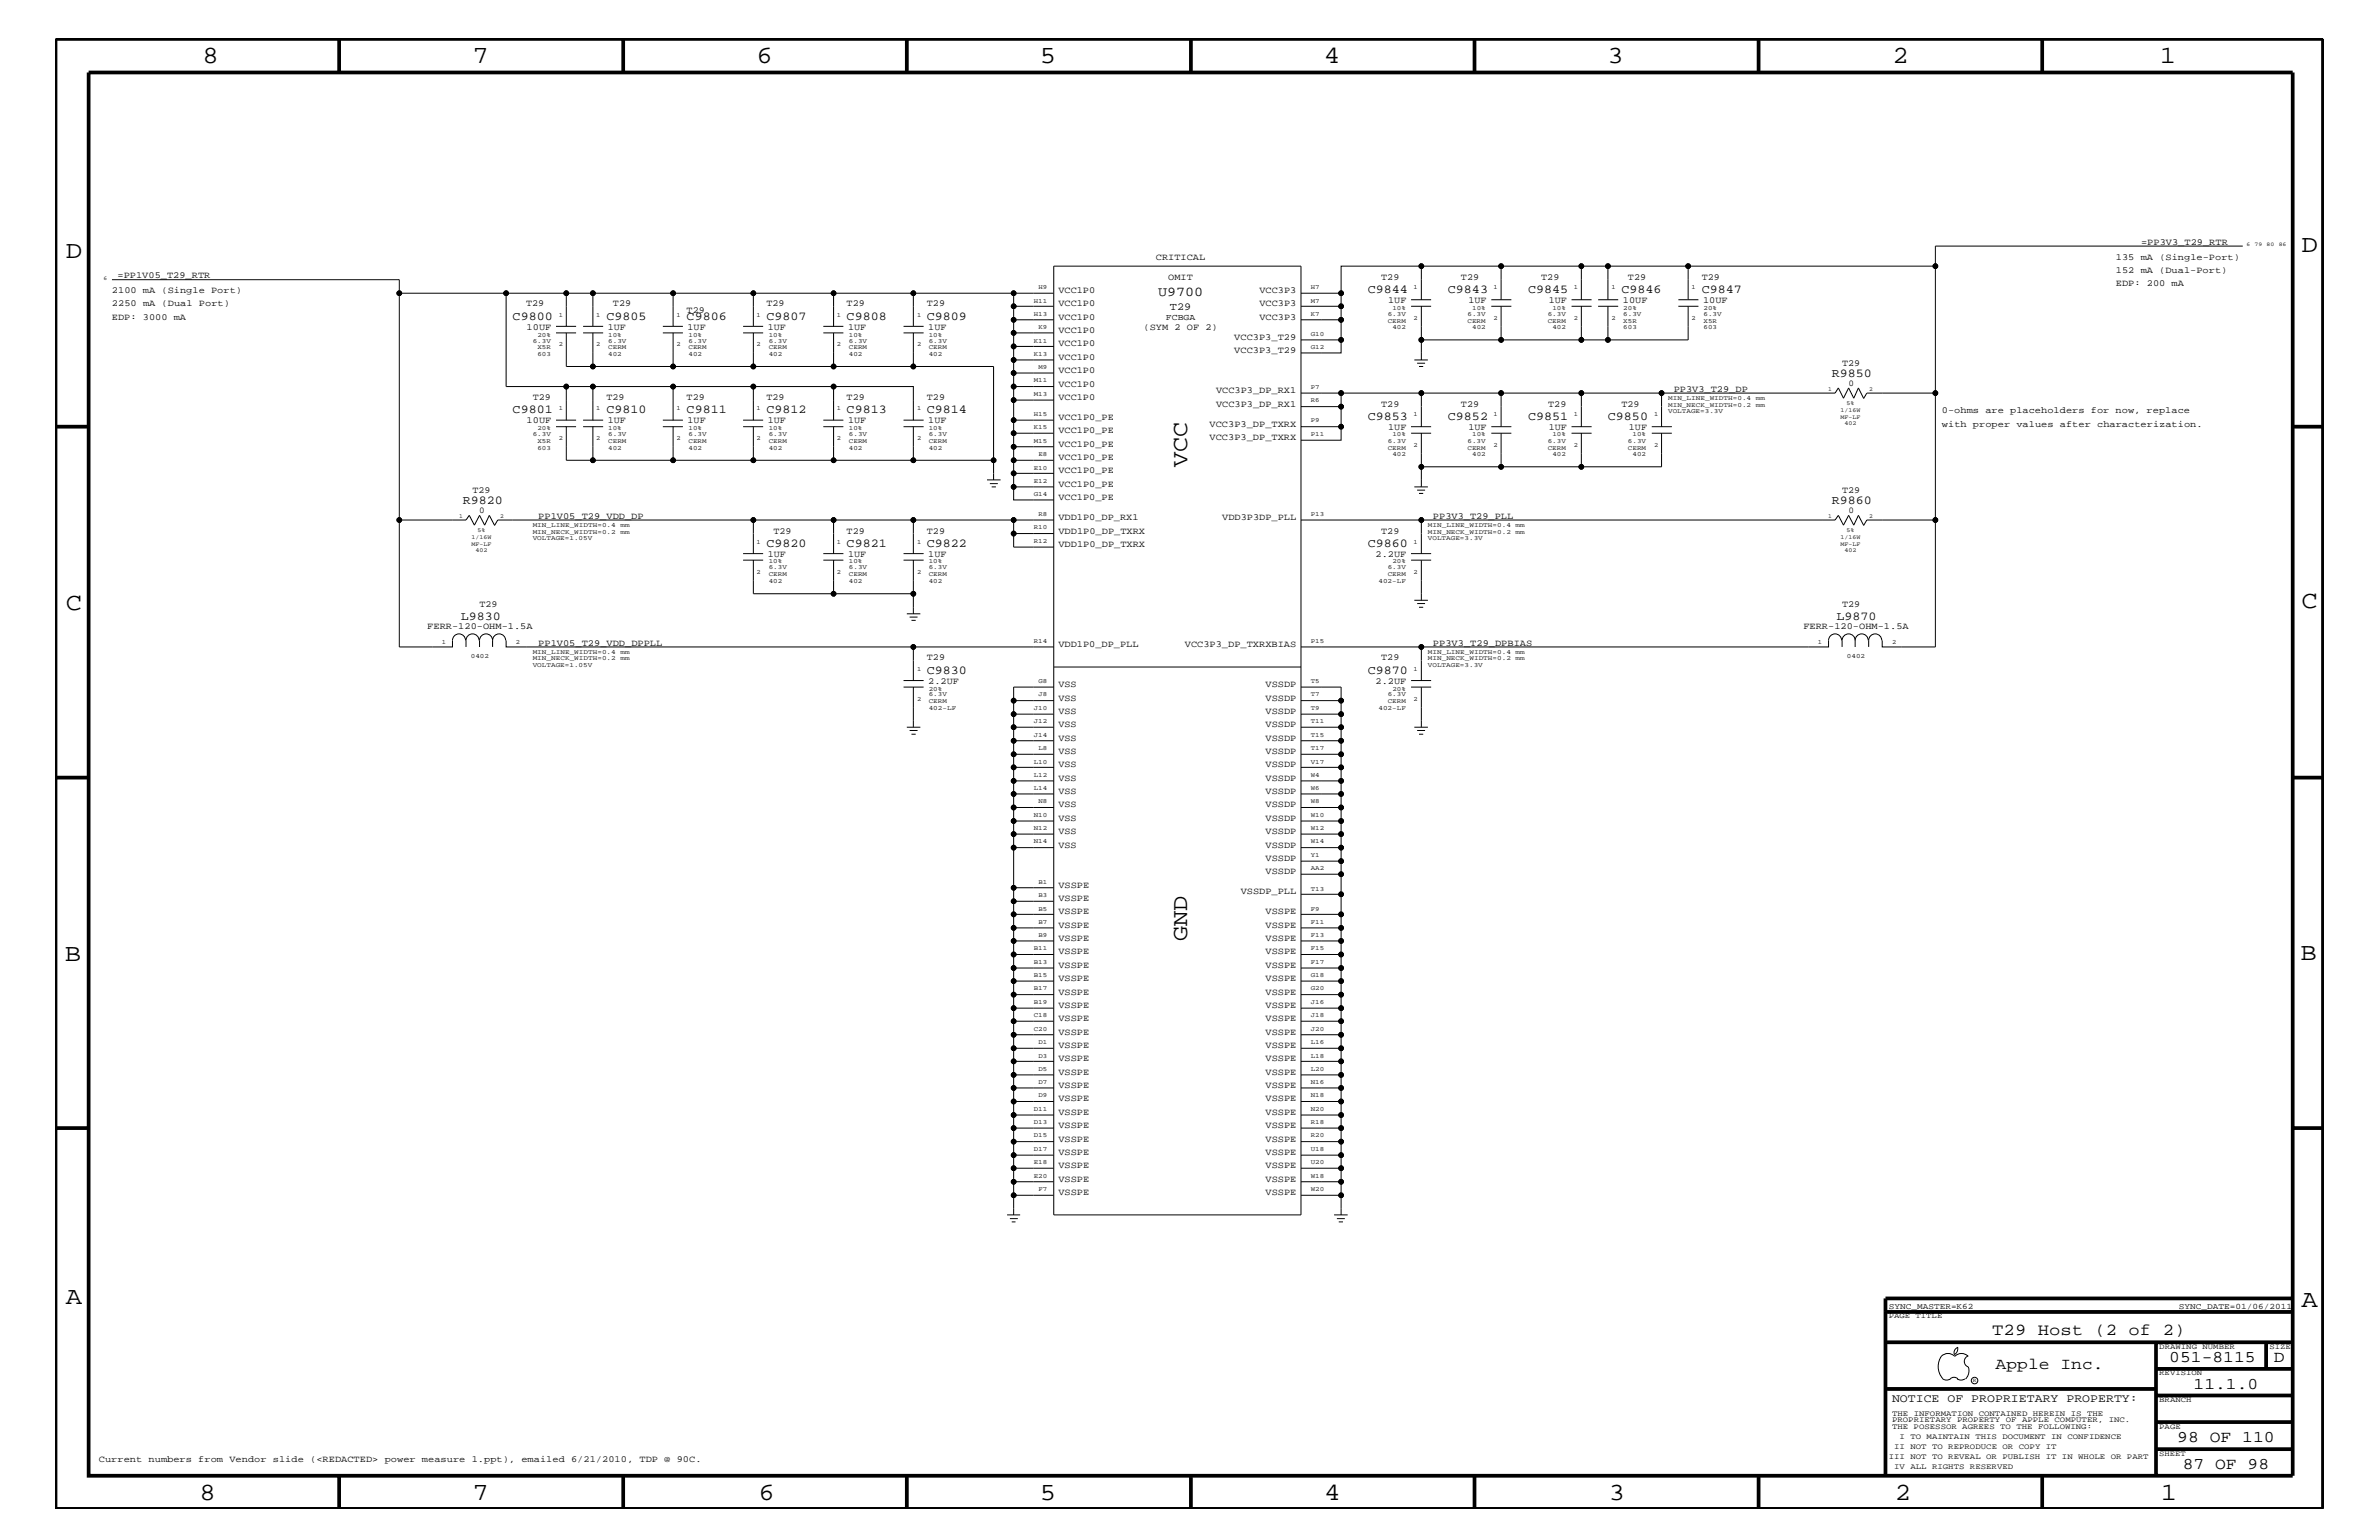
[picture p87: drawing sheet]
<svg xmlns="http://www.w3.org/2000/svg" width="432mm" height="279mm" viewBox="0 0 432 279" stroke-linecap="round" stroke-linejoin="round" font-family="sans-serif">
<defs><g id="words">
<g font-size="4.5">
<text x="36.7" y="11.5">8</text>
<text x="85.8" y="11.5">7</text>
<text x="137.3" y="11.5">6</text>
<text x="188.7" y="11.5">5</text>
<text x="240.3" y="11.5">4</text>
<text x="291.8" y="11.5">3</text>
<text x="343.5" y="11.5">2</text>
<text x="392" y="11.5">1</text>
<text x="11.9" y="46.8">D</text>
<text x="417.7" y="45.7">D</text>
<text x="11.9" y="110.6">C</text>
<text x="417.7" y="110.3">C</text>
<text x="11.8" y="174.3">B</text>
<text x="417.6" y="174.2">B</text>
<text x="11.9" y="236.7">A</text>
<text x="417.7" y="237.1">A</text>
<text x="36.2" y="272.1">8</text>
<text x="85.8" y="272.1">7</text>
<text x="137.7" y="272.1">6</text>
<text x="188.7" y="272.1">5</text>
<text x="240.4" y="272.1">4</text>
<text x="292" y="272.1">3</text>
<text x="343.9" y="272.1">2</text>
<text x="392.2" y="272.1">1</text>
</g>
<g font-size="4.1">
<text x="215.5" y="84.7" transform="rotate(-90 215.5 84.7)">VCC</text>
<text x="215.5" y="170.7" transform="rotate(-90 215.5 170.7)">GND</text>
</g>
<g font-size="3">
<text x="361.6" y="242.3">T29 Host (2 of 2)</text>
<text x="362.2" y="248.4">Apple Inc.</text>
<text x="393.7" y="247.1">051-8115</text>
<text x="398.1" y="252">11.1.0</text>
<text x="412.7" y="247.1">D</text>
<text x="395.2" y="261.6">98 OF 110</text>
<text x="396.2" y="266.6">87 OF 98</text>
</g>
<text font-size="2.5" x="210.2" y="53.8">U9700</text>
<g font-size="2.2">
<text x="248.2" y="53.2">C9844</text>
<text x="262.8" y="53.2">C9843</text>
<text x="277.4" y="53.2">C9845</text>
<text x="294.3" y="53.2">C9846</text>
<text x="308.9" y="53.2">C9847</text>
<text x="93" y="58">C9800</text>
<text x="110.1" y="58">C9805</text>
<text x="124.6" y="58">C9806</text>
<text x="139.1" y="58">C9807</text>
<text x="153.7" y="58">C9808</text>
<text x="168.2" y="58">C9809</text>
<text x="332.5" y="68.4">R9850</text>
<text x="93" y="75">C9801</text>
<text x="110.1" y="75">C9810</text>
<text x="124.6" y="75">C9811</text>
<text x="139.1" y="75">C9812</text>
<text x="153.7" y="75">C9813</text>
<text x="168.2" y="75">C9814</text>
<text x="248.2" y="76.2">C9853</text>
<text x="262.8" y="76.2">C9852</text>
<text x="277.4" y="76.2">C9851</text>
<text x="291.8" y="76.2">C9850</text>
<text x="84" y="91.4">R9820</text>
<text x="332.5" y="91.4">R9860</text>
<text x="139.1" y="99.3">C9820</text>
<text x="153.7" y="99.3">C9821</text>
<text x="168.2" y="99.3">C9822</text>
<text x="248.2" y="99.3">C9860</text>
<text x="83.7" y="112.5">L9830</text>
<text x="333.3" y="112.5">L9870</text>
<text x="168.2" y="122.3">C9830</text>
<text x="248.2" y="122.3">C9870</text>
</g>
<text font-size="2.1" x="343.4" y="254.4">NOTICE OF PROPRIETARY PROPERTY:</text>
<text font-size="1.9" x="212.3" y="56.2">T29</text>
<g font-size="1.7">
<text x="209.8" y="47.1">CRITICAL</text>
<text x="384" y="47.1">135 mA (Single-Port)</text>
<text x="388.6" y="44.4">=PP3V3_T29_RTR</text>
<text x="20.3" y="53.2">2100 mA (Single Port)</text>
<text x="21.3" y="50.5">=PP1V05_T29_RTR</text>
<text x="192.1" y="53.2">VCC1P0</text>
<text x="212" y="50.7">OMIT</text>
<text x="228.6" y="53.2">VCC3P3</text>
<text x="250.7" y="50.7">T29</text>
<text x="265.2" y="50.7">T29</text>
<text x="279.7" y="50.7">T29</text>
<text x="295.5" y="50.7">T29</text>
<text x="308.9" y="50.7">T29</text>
<text x="384" y="49.6">152 mA (Dual-Port)</text>
<text x="384" y="51.9">EDP: 200 mA</text>
<text x="20.3" y="55.6">2250 mA (Dual Port)</text>
<text x="20.3" y="58">EDP: 3000 mA</text>
<text x="95.5" y="55.6">T29</text>
<text x="95.6" y="59.8">10UF</text>
<text x="110.3" y="59.8">1UF</text>
<text x="111.3" y="55.6">T29</text>
<text x="124.6" y="56.8">T29</text>
<text x="124.8" y="59.8">1UF</text>
<text x="139.1" y="55.6">T29</text>
<text x="139.4" y="59.8">1UF</text>
<text x="153.7" y="55.6">T29</text>
<text x="153.9" y="59.8">1UF</text>
<text x="168.2" y="55.6">T29</text>
<text x="168.5" y="59.8">1UF</text>
<text x="192.1" y="55.6">VCC1P0</text>
<text x="192.1" y="58">VCC1P0</text>
<text x="207.6" y="59.8">(SYM 2 OF 2)</text>
<text x="228.6" y="55.6">VCC3P3</text>
<text x="228.6" y="58">VCC3P3</text>
<text x="252" y="55">1UF</text>
<text x="266.5" y="55">1UF</text>
<text x="281.1" y="55">1UF</text>
<text x="294.6" y="55">10UF</text>
<text x="309.1" y="55">10UF</text>
<text x="192.1" y="62.9">VCC1P0</text>
<text x="192.1" y="60.4">VCC1P0</text>
<text x="192.1" y="65.3">VCC1P0</text>
<text x="224" y="61.7">VCC3P3_T29</text>
<text x="224" y="64">VCC3P3_T29</text>
<text x="192.1" y="67.7">VCC1P0</text>
<text x="192.1" y="70.1">VCC1P0</text>
<text x="220.7" y="71.3">VCC3P3_DP_RX1</text>
<text x="303.8" y="71.1">PP3V3_T29_DP</text>
<text x="334.3" y="66.5">T29</text>
<text x="95.6" y="76.8">10UF</text>
<text x="96.7" y="72.6">T29</text>
<text x="110.1" y="72.6">T29</text>
<text x="110.3" y="76.8">1UF</text>
<text x="124.6" y="72.6">T29</text>
<text x="124.8" y="76.8">1UF</text>
<text x="139.1" y="72.6">T29</text>
<text x="139.4" y="76.8">1UF</text>
<text x="153.7" y="72.6">T29</text>
<text x="153.9" y="76.8">1UF</text>
<text x="168.2" y="72.6">T29</text>
<text x="168.5" y="76.8">1UF</text>
<text x="192.1" y="72.6">VCC1P0</text>
<text x="192.1" y="76.2">VCC1P0_PE</text>
<text x="219.5" y="77.4">VCC3P3_DP_TXRX</text>
<text x="220.7" y="73.8">VCC3P3_DP_RX1</text>
<text x="250.7" y="73.8">T29</text>
<text x="265.2" y="73.8">T29</text>
<text x="281" y="73.8">T29</text>
<text x="294.3" y="73.8">T29</text>
<text x="352.5" y="75">0-ohms are placeholders for now, replace</text>
<text x="352.5" y="77.4">with proper values after characterization.</text>
<text x="192.1" y="81.1">VCC1P0_PE</text>
<text x="192.1" y="83.5">VCC1P0_PE</text>
<text x="192.1" y="78.6">VCC1P0_PE</text>
<text x="219.5" y="79.9">VCC3P3_DP_TXRX</text>
<text x="252" y="78">1UF</text>
<text x="266.5" y="78">1UF</text>
<text x="281.1" y="78">1UF</text>
<text x="295.7" y="78">1UF</text>
<text x="85.8" y="89.5">T29</text>
<text x="192.1" y="85.9">VCC1P0_PE</text>
<text x="192.1" y="88.3">VCC1P0_PE</text>
<text x="334.3" y="89.5">T29</text>
<text x="97.7" y="94.2">PP1V05_T29_VDD_DP</text>
<text x="192.1" y="90.7">VCC1P0_PE</text>
<text x="192.1" y="94.3">VDD1P0_DP_RX1</text>
<text x="221.8" y="94.3">VDD3P3DP_PLL</text>
<text x="260.1" y="94.2">PP3V3_T29_PLL</text>
<text x="139.4" y="101">1UF</text>
<text x="140.4" y="96.8">T29</text>
<text x="153.7" y="96.8">T29</text>
<text x="153.9" y="101">1UF</text>
<text x="168.2" y="96.8">T29</text>
<text x="168.5" y="101">1UF</text>
<text x="192.1" y="96.8">VDD1P0_DP_TXRX</text>
<text x="192.1" y="99.3">VDD1P0_DP_TXRX</text>
<text x="249.7" y="101">2.2UF</text>
<text x="250.7" y="96.8">T29</text>
<text x="87" y="110.2">T29</text>
<text x="334.3" y="110.2">T29</text>
<text x="77.6" y="114.2">FERR-120-OHM-1.5A</text>
<text x="97.7" y="117.2">PP1V05_T29_VDD_DPPLL</text>
<text x="168.2" y="119.8">T29</text>
<text x="192.1" y="117.4">VDD1P0_DP_PLL</text>
<text x="215.1" y="117.4">VCC3P3_DP_TXRXBIAS</text>
<text x="250.7" y="119.8">T29</text>
<text x="260.1" y="117.2">PP3V3_T29_DPBIAS</text>
<text x="327.3" y="114.2">FERR-120-OHM-1.5A</text>
<text x="168.5" y="124.1">2.2UF</text>
<text x="192.1" y="124.7">VSS</text>
<text x="229.7" y="124.7">VSSDP</text>
<text x="249.7" y="124.1">2.2UF</text>
<text x="192.1" y="127.1">VSS</text>
<text x="192.1" y="129.6">VSS</text>
<text x="192.1" y="131.9">VSS</text>
<text x="229.7" y="129.6">VSSDP</text>
<text x="229.7" y="127.1">VSSDP</text>
<text x="229.7" y="131.9">VSSDP</text>
<text x="192.1" y="136.8">VSS</text>
<text x="192.1" y="134.4">VSS</text>
<text x="229.7" y="134.4">VSSDP</text>
<text x="229.7" y="136.8">VSSDP</text>
<text x="192.1" y="139.2">VSS</text>
<text x="192.1" y="141.7">VSS</text>
<text x="229.7" y="141.7">VSSDP</text>
<text x="229.7" y="139.2">VSSDP</text>
<text x="192.1" y="144">VSS</text>
<text x="192.1" y="149">VSS</text>
<text x="192.1" y="146.5">VSS</text>
<text x="229.7" y="149">VSSDP</text>
<text x="229.7" y="146.5">VSSDP</text>
<text x="229.7" y="144">VSSDP</text>
<text x="192.1" y="151.3">VSS</text>
<text x="192.1" y="153.8">VSS</text>
<text x="229.7" y="153.8">VSSDP</text>
<text x="229.7" y="151.3">VSSDP</text>
<text x="192.1" y="161.1">VSSPE</text>
<text x="229.7" y="156.2">VSSDP</text>
<text x="229.7" y="158.6">VSSDP</text>
<text x="192.1" y="165.9">VSSPE</text>
<text x="192.1" y="163.5">VSSPE</text>
<text x="225.2" y="162.2">VSSDP_PLL</text>
<text x="229.7" y="165.9">VSSPE</text>
<text x="192.1" y="168.3">VSSPE</text>
<text x="192.1" y="170.7">VSSPE</text>
<text x="192.1" y="173.2">VSSPE</text>
<text x="229.7" y="168.3">VSSPE</text>
<text x="229.7" y="173.2">VSSPE</text>
<text x="229.7" y="170.7">VSSPE</text>
<text x="192.1" y="178">VSSPE</text>
<text x="192.1" y="175.6">VSSPE</text>
<text x="229.7" y="175.6">VSSPE</text>
<text x="229.7" y="178">VSSPE</text>
<text x="192.1" y="180.5">VSSPE</text>
<text x="192.1" y="182.9">VSSPE</text>
<text x="192.1" y="185.3">VSSPE</text>
<text x="229.7" y="180.5">VSSPE</text>
<text x="229.7" y="185.3">VSSPE</text>
<text x="229.7" y="182.9">VSSPE</text>
<text x="192.1" y="190.2">VSSPE</text>
<text x="192.1" y="187.7">VSSPE</text>
<text x="229.7" y="190.2">VSSPE</text>
<text x="229.7" y="187.7">VSSPE</text>
<text x="192.1" y="192.6">VSSPE</text>
<text x="192.1" y="195">VSSPE</text>
<text x="192.1" y="197.4">VSSPE</text>
<text x="229.7" y="192.6">VSSPE</text>
<text x="229.7" y="197.4">VSSPE</text>
<text x="229.7" y="195">VSSPE</text>
<text x="192.1" y="199.8">VSSPE</text>
<text x="192.1" y="202.3">VSSPE</text>
<text x="229.7" y="202.3">VSSPE</text>
<text x="229.7" y="199.8">VSSPE</text>
<text x="192.1" y="204.7">VSSPE</text>
<text x="192.1" y="207.1">VSSPE</text>
<text x="192.1" y="209.6">VSSPE</text>
<text x="229.7" y="204.7">VSSPE</text>
<text x="229.7" y="209.6">VSSPE</text>
<text x="229.7" y="207.1">VSSPE</text>
<text x="192.1" y="211.9">VSSPE</text>
<text x="192.1" y="214.4">VSSPE</text>
<text x="229.7" y="211.9">VSSPE</text>
<text x="229.7" y="214.4">VSSPE</text>
<text x="192.1" y="216.9">VSSPE</text>
<text x="229.7" y="216.9">VSSPE</text>
<text x="17.9" y="265.3">Current numbers from Vendor slide (&lt;REDACTED&gt; power measure 1.ppt), emailed 6/21/2010, TDP @ 90C.</text>
</g>
<g font-size="1.6">
<text x="211.6" y="58">FCBGA</text>
<text x="335.5" y="70">0</text>
<text x="87" y="93.1">0</text>
<text x="335.5" y="93.1">0</text>
</g>
<g font-size="1.5">
<text x="342.8" y="237.4">SYNC_MASTER=K62</text>
<text x="395.5" y="237.4">SYNC_DATE=01/06/2011</text>
</g>
<g font-size="1.4">
<text x="342.8" y="239.2">PAGE TITLE</text>
<text x="391.9" y="244.7">DRAWING NUMBER</text>
<text x="411.9" y="244.7">SIZE</text>
<text x="391.9" y="249.5">REVISION</text>
<text x="343.4" y="256.8">THE INFORMATION CONTAINED HEREIN IS THE</text>
<text x="391.9" y="254.4">BRANCH</text>
<text x="343.4" y="259.3">THE POSESSOR AGREES TO THE FOLLOWING:</text>
<text x="343.4" y="258">PROPRIETARY PROPERTY OF APPLE COMPUTER, INC.</text>
<text x="343.8" y="262.9">II NOT TO REPRODUCE OR COPY IT</text>
<text x="344.8" y="261.1">I TO MAINTAIN THIS DOCUMENT IN CONFIDENCE</text>
<text x="391.9" y="259.3">PAGE</text>
<text x="342.8" y="264.7">III NOT TO REVEAL OR PUBLISH IT IN WHOLE OR PART</text>
<text x="343.8" y="266.6">IV ALL RIGHTS RESERVED</text>
<text x="391.9" y="264.1">SHEET</text>
</g>
<g font-size="1.2">
<text x="188.5" y="52.4">H9</text>
<text x="237.9" y="52.4">H7</text>
<text x="256.5" y="52.5">1</text>
<text x="271.1" y="52.5">1</text>
<text x="285.7" y="52.5">1</text>
<text x="292.5" y="52.5">1</text>
<text x="307" y="52.5">1</text>
<text x="101.4" y="57.4">1</text>
<text x="108.2" y="57.4">1</text>
<text x="122.8" y="57.4">1</text>
<text x="137.3" y="57.4">1</text>
<text x="151.9" y="57.4">1</text>
<text x="166.5" y="57.4">1</text>
<text x="187.6" y="57.3">H13</text>
<text x="187.6" y="54.9">H11</text>
<text x="188.5" y="59.7">K9</text>
<text x="237.9" y="57.3">K7</text>
<text x="237.9" y="54.9">M7</text>
<text x="251.9" y="57.3">6.3V</text>
<text x="251.9" y="58.5">CERM</text>
<text x="252.7" y="56.2">10%</text>
<text x="252.7" y="59.7">402</text>
<text x="256.5" y="58">2</text>
<text x="266.4" y="57.3">6.3V</text>
<text x="266.4" y="58.5">CERM</text>
<text x="267.2" y="56.2">10%</text>
<text x="267.2" y="59.7">402</text>
<text x="271.1" y="58">2</text>
<text x="280.9" y="58.5">CERM</text>
<text x="280.9" y="57.3">6.3V</text>
<text x="281.8" y="59.7">402</text>
<text x="281.8" y="56.2">10%</text>
<text x="285.7" y="58">2</text>
<text x="292.5" y="58">2</text>
<text x="294.6" y="59.7">603</text>
<text x="294.6" y="57.3">6.3V</text>
<text x="294.6" y="56.2">20%</text>
<text x="294.6" y="58.5">X5R</text>
<text x="307" y="58">2</text>
<text x="309.2" y="57.3">6.3V</text>
<text x="309.2" y="56.2">20%</text>
<text x="309.2" y="59.7">603</text>
<text x="309.2" y="58.5">X5R</text>
<text x="96.7" y="62.2">6.3V</text>
<text x="97.5" y="63.4">X5R</text>
<text x="97.5" y="64.5">603</text>
<text x="97.5" y="61.1">20%</text>
<text x="101.4" y="62.9">2</text>
<text x="108.2" y="62.9">2</text>
<text x="110.4" y="62.2">6.3V</text>
<text x="110.4" y="61.1">10%</text>
<text x="110.4" y="64.5">402</text>
<text x="110.4" y="63.4">CERM</text>
<text x="122.8" y="62.9">2</text>
<text x="125" y="63.4">CERM</text>
<text x="125" y="64.5">402</text>
<text x="125" y="61.1">10%</text>
<text x="125" y="62.2">6.3V</text>
<text x="137.3" y="62.9">2</text>
<text x="139.5" y="63.4">CERM</text>
<text x="139.5" y="64.5">402</text>
<text x="139.5" y="61.1">10%</text>
<text x="139.5" y="62.2">6.3V</text>
<text x="151.9" y="62.9">2</text>
<text x="154.1" y="63.4">CERM</text>
<text x="154.1" y="64.5">402</text>
<text x="154.1" y="61.1">10%</text>
<text x="154.1" y="62.2">6.3V</text>
<text x="166.5" y="62.9">2</text>
<text x="168.6" y="64.5">402</text>
<text x="168.6" y="61.1">10%</text>
<text x="168.6" y="62.2">6.3V</text>
<text x="168.6" y="63.4">CERM</text>
<text x="187.6" y="64.5">K13</text>
<text x="187.6" y="62.2">K11</text>
<text x="237.9" y="63.4">G12</text>
<text x="237.9" y="60.9">G10</text>
<text x="187.6" y="71.8">M13</text>
<text x="187.6" y="69.4">M11</text>
<text x="188.5" y="67">M9</text>
<text x="237.9" y="70.6">P7</text>
<text x="101.4" y="74.4">1</text>
<text x="108.2" y="74.4">1</text>
<text x="122.8" y="74.4">1</text>
<text x="137.3" y="74.4">1</text>
<text x="151.9" y="74.4">1</text>
<text x="166.5" y="74.4">1</text>
<text x="187.6" y="77.9">K15</text>
<text x="187.6" y="75.5">H15</text>
<text x="237.9" y="76.7">P9</text>
<text x="237.9" y="73">R6</text>
<text x="256.5" y="75.6">1</text>
<text x="271.1" y="75.6">1</text>
<text x="285.7" y="75.6">1</text>
<text x="300.2" y="75.6">1</text>
<text x="302.8" y="72.6">MIN_LINE_WIDTH=0.4</text>
<text x="302.8" y="73.8">MIN_NECK_WIDTH=0.2</text>
<text x="302.8" y="75">VOLTAGE=3.3V</text>
<text x="318.7" y="72.6">mm</text>
<text x="318.7" y="73.8">mm</text>
<text x="96.7" y="79.1">6.3V</text>
<text x="97.5" y="78">20%</text>
<text x="97.5" y="81.6">603</text>
<text x="97.5" y="80.3">X5R</text>
<text x="101.4" y="79.9">2</text>
<text x="108.2" y="79.9">2</text>
<text x="110.4" y="79.1">6.3V</text>
<text x="110.4" y="78">10%</text>
<text x="110.4" y="81.6">402</text>
<text x="110.4" y="80.3">CERM</text>
<text x="122.8" y="79.9">2</text>
<text x="125" y="80.3">CERM</text>
<text x="125" y="81.6">402</text>
<text x="125" y="78">10%</text>
<text x="125" y="79.1">6.3V</text>
<text x="137.3" y="79.9">2</text>
<text x="139.5" y="79.1">6.3V</text>
<text x="139.5" y="80.3">CERM</text>
<text x="139.5" y="81.6">402</text>
<text x="139.5" y="78">10%</text>
<text x="151.9" y="79.9">2</text>
<text x="154.1" y="79.1">6.3V</text>
<text x="154.1" y="78">10%</text>
<text x="154.1" y="81.6">402</text>
<text x="154.1" y="80.3">CERM</text>
<text x="166.5" y="79.9">2</text>
<text x="168.6" y="79.1">6.3V</text>
<text x="168.6" y="78">10%</text>
<text x="168.6" y="81.6">402</text>
<text x="168.6" y="80.3">CERM</text>
<text x="187.6" y="80.3">M15</text>
<text x="188.5" y="82.7">E8</text>
<text x="237.9" y="79.1">P11</text>
<text x="251.9" y="80.3">6.3V</text>
<text x="251.9" y="81.6">CERM</text>
<text x="252.7" y="79.2">10%</text>
<text x="252.7" y="82.7">402</text>
<text x="256.5" y="81.1">2</text>
<text x="266.4" y="80.3">6.3V</text>
<text x="266.4" y="81.6">CERM</text>
<text x="267.2" y="79.2">10%</text>
<text x="267.2" y="82.7">402</text>
<text x="271.1" y="81.1">2</text>
<text x="280.9" y="81.6">CERM</text>
<text x="280.9" y="80.3">6.3V</text>
<text x="281.8" y="79.2">10%</text>
<text x="281.8" y="82.7">402</text>
<text x="285.7" y="81.1">2</text>
<text x="295.5" y="81.6">CERM</text>
<text x="295.5" y="80.3">6.3V</text>
<text x="296.3" y="82.7">402</text>
<text x="296.3" y="79.2">10%</text>
<text x="300.2" y="81.1">2</text>
<text x="187.6" y="87.6">E12</text>
<text x="187.6" y="85.2">E10</text>
<text x="96.7" y="95.6">MIN_LINE_WIDTH=0.4</text>
<text x="112.6" y="95.6">mm</text>
<text x="187.6" y="90">G14</text>
<text x="188.5" y="93.7">R8</text>
<text x="237.9" y="93.7">P13</text>
<text x="259.2" y="95.6">MIN_LINE_WIDTH=0.4</text>
<text x="275.1" y="95.6">mm</text>
<text x="96.7" y="96.8">MIN_NECK_WIDTH=0.2</text>
<text x="96.7" y="98">VOLTAGE=1.05V</text>
<text x="112.6" y="96.8">mm</text>
<text x="137.3" y="98.7">1</text>
<text x="151.9" y="98.7">1</text>
<text x="166.5" y="98.7">1</text>
<text x="187.6" y="98.5">R12</text>
<text x="187.6" y="96">R10</text>
<text x="256.5" y="98.7">1</text>
<text x="259.2" y="96.8">MIN_NECK_WIDTH=0.2</text>
<text x="259.2" y="98">VOLTAGE=3.3V</text>
<text x="275.1" y="96.8">mm</text>
<text x="137.3" y="104.1">2</text>
<text x="139.5" y="103.3">6.3V</text>
<text x="139.5" y="102.2">10%</text>
<text x="139.5" y="105.8">402</text>
<text x="139.5" y="104.6">CERM</text>
<text x="151.9" y="104.1">2</text>
<text x="154.1" y="103.3">6.3V</text>
<text x="154.1" y="102.2">10%</text>
<text x="154.1" y="105.8">402</text>
<text x="154.1" y="104.6">CERM</text>
<text x="166.5" y="104.1">2</text>
<text x="168.6" y="103.3">6.3V</text>
<text x="168.6" y="102.2">10%</text>
<text x="168.6" y="105.8">402</text>
<text x="168.6" y="104.6">CERM</text>
<text x="250.2" y="105.8">402-LF</text>
<text x="251.9" y="104.6">CERM</text>
<text x="251.9" y="103.3">6.3V</text>
<text x="252.7" y="102.2">20%</text>
<text x="256.5" y="104.1">2</text>
<text x="80.2" y="116.8">1</text>
<text x="85.5" y="119.3">0402</text>
<text x="93.6" y="116.8">2</text>
<text x="96.7" y="119.8">MIN_NECK_WIDTH=0.2</text>
<text x="96.7" y="118.6">MIN_LINE_WIDTH=0.4</text>
<text x="112.6" y="119.8">mm</text>
<text x="112.6" y="118.6">mm</text>
<text x="187.6" y="116.7">R14</text>
<text x="237.9" y="116.7">P15</text>
<text x="259.2" y="119.8">MIN_NECK_WIDTH=0.2</text>
<text x="259.2" y="118.6">MIN_LINE_WIDTH=0.4</text>
<text x="275.1" y="119.8">mm</text>
<text x="275.1" y="118.6">mm</text>
<text x="329.9" y="116.8">1</text>
<text x="335.2" y="119.3">0402</text>
<text x="343.4" y="116.8">2</text>
<text x="96.7" y="121">VOLTAGE=1.05V</text>
<text x="166.5" y="121.7">1</text>
<text x="168.6" y="125.3">20%</text>
<text x="188.5" y="124">G8</text>
<text x="237.9" y="124">T5</text>
<text x="252.7" y="125.3">20%</text>
<text x="256.5" y="121.7">1</text>
<text x="259.2" y="121">VOLTAGE=3.3V</text>
<text x="166.5" y="127.1">2</text>
<text x="168.6" y="127.6">CERM</text>
<text x="168.6" y="126.4">6.3V</text>
<text x="168.6" y="128.8">402-LF</text>
<text x="187.6" y="131.3">J12</text>
<text x="187.6" y="128.8">J10</text>
<text x="188.5" y="126.4">J8</text>
<text x="237.9" y="131.3">T11</text>
<text x="237.9" y="128.8">T9</text>
<text x="237.9" y="126.4">T7</text>
<text x="250.2" y="128.8">402-LF</text>
<text x="251.9" y="126.4">6.3V</text>
<text x="251.9" y="127.6">CERM</text>
<text x="256.5" y="127.1">2</text>
<text x="187.6" y="133.6">J14</text>
<text x="188.5" y="136.1">L8</text>
<text x="237.9" y="136.1">T17</text>
<text x="237.9" y="133.6">T15</text>
<text x="187.6" y="143.4">L14</text>
<text x="187.6" y="140.9">L12</text>
<text x="187.6" y="138.5">L10</text>
<text x="237.9" y="143.4">W6</text>
<text x="237.9" y="140.9">W4</text>
<text x="237.9" y="138.5">V17</text>
<text x="187.6" y="148.2">N10</text>
<text x="188.5" y="145.7">N8</text>
<text x="237.9" y="145.7">W8</text>
<text x="237.9" y="148.2">W10</text>
<text x="187.6" y="153">N14</text>
<text x="187.6" y="150.7">N12</text>
<text x="237.9" y="155.5">Y1</text>
<text x="237.9" y="153">W14</text>
<text x="237.9" y="150.7">W12</text>
<text x="188.5" y="160.3">B1</text>
<text x="237.9" y="161.6">T13</text>
<text x="237.9" y="157.9">AA2</text>
<text x="188.5" y="167.6">B7</text>
<text x="188.5" y="165.2">B5</text>
<text x="188.5" y="162.8">B3</text>
<text x="237.9" y="167.6">F11</text>
<text x="237.9" y="165.2">F9</text>
<text x="187.6" y="172.4">B11</text>
<text x="188.5" y="170">B9</text>
<text x="237.9" y="172.4">F15</text>
<text x="237.9" y="170">F13</text>
<text x="187.6" y="179.7">B17</text>
<text x="187.6" y="177.3">B15</text>
<text x="187.6" y="174.9">B13</text>
<text x="237.9" y="179.7">G20</text>
<text x="237.9" y="177.3">G18</text>
<text x="237.9" y="174.9">F17</text>
<text x="187.6" y="182.1">B19</text>
<text x="187.6" y="184.6">C18</text>
<text x="237.9" y="184.6">J18</text>
<text x="237.9" y="182.1">J16</text>
<text x="187.6" y="187">C20</text>
<text x="188.5" y="191.9">D3</text>
<text x="188.5" y="189.4">D1</text>
<text x="237.9" y="191.9">L18</text>
<text x="237.9" y="189.4">L16</text>
<text x="237.9" y="187">J20</text>
<text x="188.5" y="196.7">D7</text>
<text x="188.5" y="194.3">D5</text>
<text x="237.9" y="196.7">N16</text>
<text x="237.9" y="194.3">L20</text>
<text x="187.6" y="204">D13</text>
<text x="187.6" y="201.5">D11</text>
<text x="188.5" y="199.1">D9</text>
<text x="237.9" y="201.5">N20</text>
<text x="237.9" y="199.1">N18</text>
<text x="237.9" y="204">R18</text>
<text x="187.6" y="208.8">D17</text>
<text x="187.6" y="206.4">D15</text>
<text x="237.9" y="208.8">U18</text>
<text x="237.9" y="206.4">R20</text>
<text x="187.6" y="213.6">E20</text>
<text x="187.6" y="211.3">E18</text>
<text x="237.9" y="213.6">W18</text>
<text x="237.9" y="211.3">U20</text>
<text x="188.5" y="216.1">F7</text>
<text x="237.9" y="216.1">W20</text>
</g>
<g font-size="1.1">
<text x="331.8" y="71">1</text>
<text x="339.3" y="71">2</text>
<text x="334.1" y="76">MF-LF</text>
<text x="334.1" y="74.7">1/16W</text>
<text x="334.8" y="77.2">402</text>
<text x="335.2" y="73.5">5%</text>
<text x="83.3" y="94">1</text>
<text x="90.8" y="94">2</text>
<text x="331.8" y="94">1</text>
<text x="339.3" y="94">2</text>
<text x="85.6" y="99">MF-LF</text>
<text x="85.6" y="97.7">1/16W</text>
<text x="86.3" y="100.2">402</text>
<text x="86.7" y="96.5">5%</text>
<text x="334.1" y="99">MF-LF</text>
<text x="334.1" y="97.7">1/16W</text>
<text x="334.8" y="100.2">402</text>
<text x="335.2" y="96.5">5%</text>
</g>
<g font-size="1">
<text x="407.8" y="44.6">6</text>
<text x="409.2" y="44.6">79</text>
<text x="411.4" y="44.6">80</text>
<text x="413.6" y="44.6">86</text>
<text x="18.8" y="50.7">6</text>
<text x="358.1" y="250.7">R</text>
</g>
</g></defs>
<g fill="none" stroke="#000" stroke-width=".18">
<path d="M20.3 50.7h52.2v2.5M72.5 53.2v41.1h12.1l.6-.8 .9 1.8 .9-1.8 1 1.8 .8-1.8 .9 1.8M72.5 53.2h30.3M91.9 53.2v16.9h10.9M100.9 59.2h3.7M105.8 59.2h3.7M107.6 53.2h-4.8v6M120.3 59.2h3.7M122.2 53.2h-14.6v6M134.9 59.2h3.6M136.7 53.2h-14.5v6M149.4 59.2h3.7"/>
<path d="M151.3 53.2h-14.6v6M164 59.2h3.6M165.8 53.2h-14.5v6M165.8 53.2v6M165.8 53.2h18.2M191.3 58h-7.3v2.4M191.3 55.6h-7.3v2.4M191.3 53.2h-7.3v2.4M191.3 48.3h44.8v172.1h-44.8zM236.1 55.6h7.3v2.4h-7.3M236.1 53.2h7.3v2.4M243.4 53.2v-4.9h14.6v6.1"/>
<path d="M243.4 58v3.7M256.1 55.6h3.7M256.1 54.4h3.7M258 55.6v6.1h14.5M258 48.3h14.5M270.7 55.6h3.6M270.7 54.4h3.6M272.5 54.4v-6.1h14.5v6.1M272.5 55.6v6.1h14.5M285.2 55.6h3.7M285.2 54.4h3.7M287 55.6v6.1h4.8"/>
<path d="M287 48.3h4.8M290.1 55.6h3.6M290.1 54.4h3.6M291.8 54.4v-6.1h14.6v6.1M291.8 55.6v6.1h14.6v-6.1M304.6 55.6h3.7M304.6 54.4h3.7M306.4 48.3h44.9M351.3 48.3v23h-12.5l-.6 1M407.1 44.6h-55.8v3.7M100.9 77.4h3.7M100.9 76.2h3.7"/>
<path d="M100.9 60.4h3.7M102.8 76.2v-6.1h4.8v6.1M102.8 60.4v6.1h33.9M102.8 77.4v6.1h4.8M105.8 77.4h3.7M105.8 76.2h3.7M105.8 60.4h3.7M107.6 77.4v6.1h14.6v-6.1M107.6 60.4v6.1M107.6 70.1h14.6M120.3 77.4h3.7M120.3 76.2h3.7"/>
<path d="M120.3 60.4h3.7M122.2 76.2v-6.1h14.5v6.1M122.2 60.4v6.1M134.9 77.4h3.6M134.9 76.2h3.6M134.9 60.4h3.6M136.7 60.4v6.1h14.6v-6.1M136.7 77.4v6.1M136.7 70.1h14.6M149.4 77.4h3.7M149.4 76.2h3.7M149.4 60.4h3.7"/>
<path d="M151.3 76.2v-6.1h14.5v6.1M151.3 77.4v6.1M151.3 66.5h14.5M164 77.4h3.6M164 76.2h3.6M164 60.4h3.6M165.8 60.4v6.1h14.5v20.6M165.8 77.4v6.1M184 72.6v3.6M191.3 78.6h-7.3v2.5M191.3 76.2h-7.3v2.4M191.3 70.1h-7.3v2.5h7.3"/>
<path d="M191.3 67.7h-7.3v2.4M191.3 65.3h-7.3v2.4M191.3 62.9h-7.3v2.4M191.3 60.4h-7.3v2.5M236.1 61.7h7.3v2.3h-7.3M236.1 77.4h7.3v2.5h-7.3M236.1 71.3h7.3v2.5h-7.3M243.4 73.8v3.6M243.4 71.3h29.1M256.1 77.4h3.7M256.1 78.6h3.7M256.7 65.3h2.5"/>
<path d="M257.2 65.9h1.5M257.6 66.5h.7M258 61.7v3.6M258 71.3v6.1M258 78.6v9.7M270.7 77.4h3.6M270.7 78.6h3.6M272.5 78.6v6.1h14.5M272.5 77.4v-6.1h14.5v6.1M285.2 77.4h3.7M285.2 78.6h3.7M287 78.6v6.1h14.6v-6.1"/>
<path d="M287 71.3h14.6v6.1M299.8 77.4h3.6M299.8 78.6h3.6M301.6 71.3h31.5l.6-.9 .9 1.8 .9-1.8 1 1.8 .8-1.8 .9 1.8M351.3 71.3v23h-12.5l-.6 1.1M72.5 94.3v23.1h9.6v-1.2a1.19 1.19 0 0 1 1.2-1.2 1.19 1.19 0 0 1 1.2 1.2M122.2 83.5h58.1M136.7 94.3h-46.4l-.6 1.1M151.3 94.3h-14.6v6.1M165.8 94.3h-14.5v6.1M179.2 87.1h2.4M179.7 87.7h1.4"/>
<path d="M180 88.3h.8M184 94.3h-18.2v6.1M191.3 88.3h-7.3v2.4h7.3M191.3 85.9h-7.3v2.4M191.3 83.5h-7.3v2.4M191.3 81.1h-7.3v2.4M191.3 96.8h-7.3v2.5h7.3M191.3 94.3h-7.3v2.5M236.1 94.3h21.9v6.1M256.7 88.3h2.5M257.2 88.9h1.5M257.6 89.5h.7"/>
<path d="M258 94.3h75.1l.6-.8 .9 1.8 .9-1.8 1 1.8 .8-1.8 .9 1.8M258 84.7h14.5M351.3 94.3v23.1h-9.7v-1.2M87 116.2a1.19 1.19 0 0 0-1.2-1.2 1.19 1.19 0 0 0-1.2 1.2v1.2M89.4 116.2a1.19 1.19 0 0 0-1.2-1.2 1.19 1.19 0 0 0-1.2 1.2v1.2M89.4 116.2a1.19 1.19 0 0 1 1.2-1.2 1.19 1.19 0 0 1 1.2 1.2M89.4 116.2v1.2M91.9 116.2v1.2h73.9M134.9 101.6h3.6M134.9 100.4h3.6M136.7 101.6v6.1h14.6M149.4 101.6h3.7"/>
<path d="M149.4 100.4h3.7M151.3 101.6v6.1h14.5v-6.1M164 101.6h3.6M164 100.4h3.6M164.6 111.4h2.4M165.1 112h1.4M165.4 112.6h.8M165.8 107.7v3.7M191.3 117.4h-25.5v6.1M236.1 117.4h21.9v6.1M256.1 101.6h3.7M256.1 100.4h3.7"/>
<path d="M256.7 108.9h2.5M257.2 109.5h1.5M257.6 110.2h.7M258 101.6v7.3M334.3 116.2a1.19 1.19 0 0 0-1.2-1.2 1.19 1.19 0 0 0-1.2 1.2v1.2h-73.9M336.7 116.2a1.19 1.19 0 0 1 1.2-1.2 1.19 1.19 0 0 1 1.2 1.2M336.7 116.2a1.19 1.19 0 0 0-1.2-1.2 1.19 1.19 0 0 0-1.2 1.2v1.2M336.7 116.2v1.2M341.5 116.2a1.19 1.19 0 0 0-1.1-1.2 1.19 1.19 0 0 0-1.2 1.2v1.2M164 124.7h3.6M164 123.5h3.6M164.6 131.9h2.4"/>
<path d="M165.1 132.5h1.4M165.4 133.2h.8M165.8 124.7v7.2M184 127.1v2.5h7.3M184 129.6v2.3h7.3M184 131.9v2.5h7.3M184 134.4v2.4h7.3M184 136.8v2.4h7.3M184 139.2v2.5h7.3M191.3 124.7h-7.3v2.4h7.3M191.3 121h44.8M236.1 131.9h7.3"/>
<path d="M236.1 124.7h7.3v95.7M236.1 139.2h7.3M236.1 134.4h7.3M236.1 136.8h7.3M236.1 129.6h7.3M236.1 127.1h7.3M256.1 124.7h3.7M256.1 123.5h3.7M256.7 131.9h2.5M257.2 132.5h1.5M257.6 133.2h.7M258 124.7v7.2"/>
<path d="M184 141.7v2.3h7.3M184 144v2.5h7.3M184 146.5v2.5h7.3M184 149v2.3h7.3M184 151.3v2.5h7.3M184 153.8v7.3M236.1 153.8h7.3M236.1 151.3h7.3M236.1 146.5h7.3M236.1 149h7.3M236.1 144h7.3M236.1 141.7h7.3"/>
<path d="M236.1 158.6h7.3M236.1 156.2h7.3M184 163.5v2.4h7.3M184 165.9v2.4h7.3M184 168.3v2.4h7.3M184 170.7v2.5h7.3M184 173.2v2.4h7.3M184 175.6v2.4h7.3M184 178v2.5h7.3M191.3 161.1h-7.3v2.4h7.3M236.1 175.6h7.3M236.1 178h7.3"/>
<path d="M236.1 173.2h7.3M236.1 170.7h7.3M236.1 165.9h7.3M236.1 168.3h7.3M236.1 162.2h7.3M184 180.5v2.4h7.3M184 182.9v2.4h7.3M184 185.3v2.4h7.3M184 187.7v2.5h7.3M184 190.2v2.4h7.3M184 192.6v2.4h7.3M184 195v2.4h7.3"/>
<path d="M184 197.4v2.4h7.3M184 199.8v2.5h7.3M236.1 199.8h7.3M236.1 197.4h7.3M236.1 195h7.3M236.1 187.7h7.3M236.1 192.6h7.3M236.1 190.2h7.3M236.1 185.3h7.3M236.1 182.9h7.3M236.1 180.5h7.3M184 202.3v2.4h7.3"/>
<path d="M184 204.7v2.4h7.3M184 207.1v2.5h7.3M184 209.6v2.3h7.3M184 211.9v2.5h7.3M184 214.4v2.5h7.3M184 216.9v3.5M236.1 214.4h7.3M236.1 216.9h7.3M236.1 211.9h7.3M236.1 209.6h7.3M236.1 207.1h7.3M236.1 204.7h7.3"/>
<path d="M236.1 202.3h7.3M182.8 220.4h2.4M183.3 221.1h1.4M183.6 221.7h.7M242.1 220.4h2.5M242.7 221.1h1.4M243 221.7h.8M352.3 246.1a1.69 1.69 0 0 1 2.5 0 1.72 1.72 0 0 1 2.4 0M352.4 246a3.2 3.2 0 0 0 .4 4.3l.8 .1 .4-.2M354 250.2l.7-.3 .7 .3M355.2 250.2l.7 .2 .7-.2M355.3 244.4v.3a1.18 1.18 0 0 1-.6 1.1"/>
<path d="M355.4 244.4a.99 .99 0 0 0-.6 1.4M357.2 246a1.04 1.04 0 0 0-.7 1 1.04 1.04 0 0 0 .7 1M357.3 248l.1 .7a2.11 2.11 0 0 1-.6 1.5"/>
<circle cx="72.5" cy="53.2" r=".42"/>
<circle cx="91.9" cy="53.2" r=".42"/>
<circle cx="102.8" cy="53.2" r=".42"/>
<circle cx="107.6" cy="53.2" r=".42"/>
<circle cx="122.2" cy="53.2" r=".42"/>
<circle cx="136.7" cy="53.2" r=".42"/>
<circle cx="151.3" cy="53.2" r=".42"/>
<circle cx="165.8" cy="53.2" r=".42"/>
<circle cx="184" cy="58" r=".42"/>
<circle cx="184" cy="55.6" r=".42"/>
<circle cx="184" cy="53.2" r=".42"/>
<circle cx="243.4" cy="58" r=".42"/>
<circle cx="243.4" cy="55.6" r=".42"/>
<circle cx="243.4" cy="53.2" r=".42"/>
<circle cx="258" cy="48.3" r=".42"/>
<circle cx="272.5" cy="48.3" r=".42"/>
<circle cx="287" cy="48.3" r=".42"/>
<circle cx="291.8" cy="48.3" r=".42"/>
<circle cx="306.4" cy="48.3" r=".42"/>
<circle cx="351.3" cy="48.3" r=".42"/>
<circle cx="102.8" cy="70.1" r=".42"/>
<circle cx="107.6" cy="66.5" r=".42"/>
<circle cx="107.6" cy="70.1" r=".42"/>
<circle cx="122.2" cy="66.5" r=".42"/>
<circle cx="122.2" cy="70.1" r=".42"/>
<circle cx="136.7" cy="66.5" r=".42"/>
<circle cx="136.7" cy="70.1" r=".42"/>
<circle cx="151.3" cy="66.5" r=".42"/>
<circle cx="151.3" cy="70.1" r=".42"/>
<circle cx="165.8" cy="66.5" r=".42"/>
<circle cx="184" cy="76.2" r=".42"/>
<circle cx="184" cy="65.3" r=".42"/>
<circle cx="184" cy="67.7" r=".42"/>
<circle cx="184" cy="70.1" r=".42"/>
<circle cx="184" cy="62.9" r=".42"/>
<circle cx="184" cy="72.6" r=".42"/>
<circle cx="184" cy="78.6" r=".42"/>
<circle cx="184" cy="60.4" r=".42"/>
<circle cx="243.4" cy="73.8" r=".42"/>
<circle cx="243.4" cy="71.3" r=".42"/>
<circle cx="243.4" cy="77.4" r=".42"/>
<circle cx="243.4" cy="61.7" r=".42"/>
<circle cx="258" cy="61.7" r=".42"/>
<circle cx="258" cy="71.3" r=".42"/>
<circle cx="272.5" cy="61.7" r=".42"/>
<circle cx="272.5" cy="71.3" r=".42"/>
<circle cx="287" cy="61.7" r=".42"/>
<circle cx="287" cy="71.3" r=".42"/>
<circle cx="291.8" cy="61.7" r=".42"/>
<circle cx="301.6" cy="71.3" r=".42"/>
<circle cx="351.3" cy="71.3" r=".42"/>
<circle cx="72.5" cy="94.3" r=".42"/>
<circle cx="107.6" cy="83.5" r=".42"/>
<circle cx="122.2" cy="83.5" r=".42"/>
<circle cx="136.7" cy="83.5" r=".42"/>
<circle cx="136.7" cy="94.3" r=".42"/>
<circle cx="151.3" cy="83.5" r=".42"/>
<circle cx="151.3" cy="94.3" r=".42"/>
<circle cx="165.8" cy="83.5" r=".42"/>
<circle cx="165.8" cy="94.3" r=".42"/>
<circle cx="180.3" cy="83.5" r=".42"/>
<circle cx="184" cy="83.5" r=".42"/>
<circle cx="184" cy="85.9" r=".42"/>
<circle cx="184" cy="94.3" r=".42"/>
<circle cx="184" cy="96.8" r=".42"/>
<circle cx="184" cy="88.3" r=".42"/>
<circle cx="184" cy="81.1" r=".42"/>
<circle cx="258" cy="84.7" r=".42"/>
<circle cx="258" cy="94.3" r=".42"/>
<circle cx="272.5" cy="84.7" r=".42"/>
<circle cx="287" cy="84.7" r=".42"/>
<circle cx="351.3" cy="94.3" r=".42"/>
<circle cx="151.3" cy="107.7" r=".42"/>
<circle cx="165.8" cy="117.4" r=".42"/>
<circle cx="165.8" cy="107.7" r=".42"/>
<circle cx="258" cy="117.4" r=".42"/>
<circle cx="184" cy="127.1" r=".42"/>
<circle cx="184" cy="129.6" r=".42"/>
<circle cx="184" cy="136.8" r=".42"/>
<circle cx="184" cy="139.2" r=".42"/>
<circle cx="184" cy="131.9" r=".42"/>
<circle cx="184" cy="134.4" r=".42"/>
<circle cx="243.4" cy="129.6" r=".42"/>
<circle cx="243.4" cy="127.1" r=".42"/>
<circle cx="243.4" cy="139.2" r=".42"/>
<circle cx="243.4" cy="136.8" r=".42"/>
<circle cx="243.4" cy="131.9" r=".42"/>
<circle cx="243.4" cy="134.4" r=".42"/>
<circle cx="184" cy="151.3" r=".42"/>
<circle cx="184" cy="153.8" r=".42"/>
<circle cx="184" cy="144" r=".42"/>
<circle cx="184" cy="146.5" r=".42"/>
<circle cx="184" cy="149" r=".42"/>
<circle cx="184" cy="141.7" r=".42"/>
<circle cx="243.4" cy="151.3" r=".42"/>
<circle cx="243.4" cy="153.8" r=".42"/>
<circle cx="243.4" cy="144" r=".42"/>
<circle cx="243.4" cy="156.2" r=".42"/>
<circle cx="243.4" cy="146.5" r=".42"/>
<circle cx="243.4" cy="149" r=".42"/>
<circle cx="243.4" cy="141.7" r=".42"/>
<circle cx="243.4" cy="158.6" r=".42"/>
<circle cx="184" cy="178" r=".42"/>
<circle cx="184" cy="161.1" r=".42"/>
<circle cx="184" cy="170.7" r=".42"/>
<circle cx="184" cy="173.2" r=".42"/>
<circle cx="184" cy="163.5" r=".42"/>
<circle cx="184" cy="175.6" r=".42"/>
<circle cx="184" cy="165.9" r=".42"/>
<circle cx="184" cy="168.3" r=".42"/>
<circle cx="243.4" cy="175.6" r=".42"/>
<circle cx="243.4" cy="178" r=".42"/>
<circle cx="243.4" cy="162.2" r=".42"/>
<circle cx="243.4" cy="173.2" r=".42"/>
<circle cx="243.4" cy="165.9" r=".42"/>
<circle cx="243.4" cy="170.7" r=".42"/>
<circle cx="243.4" cy="168.3" r=".42"/>
<circle cx="184" cy="197.4" r=".42"/>
<circle cx="184" cy="199.8" r=".42"/>
<circle cx="184" cy="192.6" r=".42"/>
<circle cx="184" cy="182.9" r=".42"/>
<circle cx="184" cy="187.7" r=".42"/>
<circle cx="184" cy="180.5" r=".42"/>
<circle cx="184" cy="190.2" r=".42"/>
<circle cx="184" cy="195" r=".42"/>
<circle cx="184" cy="185.3" r=".42"/>
<circle cx="243.4" cy="187.7" r=".42"/>
<circle cx="243.4" cy="190.2" r=".42"/>
<circle cx="243.4" cy="199.8" r=".42"/>
<circle cx="243.4" cy="180.5" r=".42"/>
<circle cx="243.4" cy="197.4" r=".42"/>
<circle cx="243.4" cy="182.9" r=".42"/>
<circle cx="243.4" cy="192.6" r=".42"/>
<circle cx="243.4" cy="185.3" r=".42"/>
<circle cx="243.4" cy="195" r=".42"/>
<circle cx="184" cy="209.6" r=".42"/>
<circle cx="184" cy="216.9" r=".42"/>
<circle cx="184" cy="214.4" r=".42"/>
<circle cx="184" cy="204.7" r=".42"/>
<circle cx="184" cy="202.3" r=".42"/>
<circle cx="184" cy="211.9" r=".42"/>
<circle cx="184" cy="207.1" r=".42"/>
<circle cx="243.4" cy="209.6" r=".42"/>
<circle cx="243.4" cy="216.9" r=".42"/>
<circle cx="243.4" cy="214.4" r=".42"/>
<circle cx="243.4" cy="202.3" r=".42"/>
<circle cx="243.4" cy="204.7" r=".42"/>
<circle cx="243.4" cy="211.9" r=".42"/>
<circle cx="243.4" cy="207.1" r=".42"/>
<circle cx="358.4" cy="250.5" r=".59"/>
</g>
<g fill="none" stroke="#000" stroke-width=".68" stroke-linecap="butt">
<path d="M10.1 7.1h411.5v266.7h-411.5zM16.1 13.2h400v254.5h-400zM61.6 7.1v6.1M113.1 7.1v6.1M164.6 7.1v6.1M216.2 7.1v6.1M267.6 7.1v6.1M319.2 7.1v6.1M370.7 7.1v6.1M10.1 77.4h6M416.1 77.4h5.5M10.1 141.1h6"/>
<path d="M416.1 141.1h5.5M10.1 204.7h6M416.1 204.7h5.5M342.2 238h73.9M416.1 235.6h-73.9v32.1M342.2 243.5h73.9M342.2 252h49.1M391.3 243.5v24.2M391.3 258h24.8M391.3 253.2h24.8M391.3 248.4h24.8M411.3 243.5v4.9"/>
<path d="M61.6 267.7v6.1M113.1 267.7v6.1M164.6 267.7v6.1M216.2 268v5.8M267.6 267.7v6.1M319.2 267.7v6.1M370.7 267.7v6.1M391.3 262.9h24.8"/>
</g>
<g fill="#000">
<circle cx="72.5" cy="53.2" r=".42"/>
<circle cx="91.9" cy="53.2" r=".42"/>
<circle cx="102.8" cy="53.2" r=".42"/>
<circle cx="107.6" cy="53.2" r=".42"/>
<circle cx="122.2" cy="53.2" r=".42"/>
<circle cx="136.7" cy="53.2" r=".42"/>
<circle cx="151.3" cy="53.2" r=".42"/>
<circle cx="165.8" cy="53.2" r=".42"/>
<circle cx="184" cy="58" r=".42"/>
<circle cx="184" cy="55.6" r=".42"/>
<circle cx="184" cy="53.2" r=".42"/>
<circle cx="243.4" cy="58" r=".42"/>
<circle cx="243.4" cy="55.6" r=".42"/>
<circle cx="243.4" cy="53.2" r=".42"/>
<circle cx="258" cy="48.3" r=".42"/>
<circle cx="272.5" cy="48.3" r=".42"/>
<circle cx="287" cy="48.3" r=".42"/>
<circle cx="291.8" cy="48.3" r=".42"/>
<circle cx="306.4" cy="48.3" r=".42"/>
<circle cx="351.3" cy="48.3" r=".42"/>
<circle cx="102.8" cy="70.1" r=".42"/>
<circle cx="107.6" cy="66.5" r=".42"/>
<circle cx="107.6" cy="70.1" r=".42"/>
<circle cx="122.2" cy="66.5" r=".42"/>
<circle cx="122.2" cy="70.1" r=".42"/>
<circle cx="136.7" cy="66.5" r=".42"/>
<circle cx="136.7" cy="70.1" r=".42"/>
<circle cx="151.3" cy="66.5" r=".42"/>
<circle cx="151.3" cy="70.1" r=".42"/>
<circle cx="165.8" cy="66.5" r=".42"/>
<circle cx="184" cy="76.2" r=".42"/>
<circle cx="184" cy="65.3" r=".42"/>
<circle cx="184" cy="67.7" r=".42"/>
<circle cx="184" cy="70.1" r=".42"/>
<circle cx="184" cy="62.9" r=".42"/>
<circle cx="184" cy="72.6" r=".42"/>
<circle cx="184" cy="78.6" r=".42"/>
<circle cx="184" cy="60.4" r=".42"/>
<circle cx="243.4" cy="73.8" r=".42"/>
<circle cx="243.4" cy="71.3" r=".42"/>
<circle cx="243.4" cy="77.4" r=".42"/>
<circle cx="243.4" cy="61.7" r=".42"/>
<circle cx="258" cy="61.7" r=".42"/>
<circle cx="258" cy="71.3" r=".42"/>
<circle cx="272.5" cy="61.7" r=".42"/>
<circle cx="272.5" cy="71.3" r=".42"/>
<circle cx="287" cy="61.7" r=".42"/>
<circle cx="287" cy="71.3" r=".42"/>
<circle cx="291.8" cy="61.7" r=".42"/>
<circle cx="301.6" cy="71.3" r=".42"/>
<circle cx="351.3" cy="71.3" r=".42"/>
<circle cx="72.5" cy="94.3" r=".42"/>
<circle cx="107.6" cy="83.5" r=".42"/>
<circle cx="122.2" cy="83.5" r=".42"/>
<circle cx="136.7" cy="83.5" r=".42"/>
<circle cx="136.7" cy="94.3" r=".42"/>
<circle cx="151.3" cy="83.5" r=".42"/>
<circle cx="151.3" cy="94.3" r=".42"/>
<circle cx="165.8" cy="83.5" r=".42"/>
<circle cx="165.8" cy="94.3" r=".42"/>
<circle cx="180.3" cy="83.5" r=".42"/>
<circle cx="184" cy="83.5" r=".42"/>
<circle cx="184" cy="85.9" r=".42"/>
<circle cx="184" cy="94.3" r=".42"/>
<circle cx="184" cy="96.8" r=".42"/>
<circle cx="184" cy="88.3" r=".42"/>
<circle cx="184" cy="81.1" r=".42"/>
<circle cx="258" cy="84.7" r=".42"/>
<circle cx="258" cy="94.3" r=".42"/>
<circle cx="272.5" cy="84.7" r=".42"/>
<circle cx="287" cy="84.7" r=".42"/>
<circle cx="351.3" cy="94.3" r=".42"/>
<circle cx="151.3" cy="107.7" r=".42"/>
<circle cx="165.8" cy="117.4" r=".42"/>
<circle cx="165.8" cy="107.7" r=".42"/>
<circle cx="258" cy="117.4" r=".42"/>
<circle cx="184" cy="127.1" r=".42"/>
<circle cx="184" cy="129.6" r=".42"/>
<circle cx="184" cy="136.8" r=".42"/>
<circle cx="184" cy="139.2" r=".42"/>
<circle cx="184" cy="131.9" r=".42"/>
<circle cx="184" cy="134.4" r=".42"/>
<circle cx="243.4" cy="129.6" r=".42"/>
<circle cx="243.4" cy="127.1" r=".42"/>
<circle cx="243.4" cy="139.2" r=".42"/>
<circle cx="243.4" cy="136.8" r=".42"/>
<circle cx="243.4" cy="131.9" r=".42"/>
<circle cx="243.4" cy="134.4" r=".42"/>
<circle cx="184" cy="151.3" r=".42"/>
<circle cx="184" cy="153.8" r=".42"/>
<circle cx="184" cy="144" r=".42"/>
<circle cx="184" cy="146.5" r=".42"/>
<circle cx="184" cy="149" r=".42"/>
<circle cx="184" cy="141.7" r=".42"/>
<circle cx="243.4" cy="151.3" r=".42"/>
<circle cx="243.4" cy="153.8" r=".42"/>
<circle cx="243.4" cy="144" r=".42"/>
<circle cx="243.4" cy="156.2" r=".42"/>
<circle cx="243.4" cy="146.5" r=".42"/>
<circle cx="243.4" cy="149" r=".42"/>
<circle cx="243.4" cy="141.7" r=".42"/>
<circle cx="243.4" cy="158.6" r=".42"/>
<circle cx="184" cy="178" r=".42"/>
<circle cx="184" cy="161.1" r=".42"/>
<circle cx="184" cy="170.7" r=".42"/>
<circle cx="184" cy="173.2" r=".42"/>
<circle cx="184" cy="163.5" r=".42"/>
<circle cx="184" cy="175.6" r=".42"/>
<circle cx="184" cy="165.9" r=".42"/>
<circle cx="184" cy="168.3" r=".42"/>
<circle cx="243.4" cy="175.6" r=".42"/>
<circle cx="243.4" cy="178" r=".42"/>
<circle cx="243.4" cy="162.2" r=".42"/>
<circle cx="243.4" cy="173.2" r=".42"/>
<circle cx="243.4" cy="165.9" r=".42"/>
<circle cx="243.4" cy="170.7" r=".42"/>
<circle cx="243.4" cy="168.3" r=".42"/>
<circle cx="184" cy="197.4" r=".42"/>
<circle cx="184" cy="199.8" r=".42"/>
<circle cx="184" cy="192.6" r=".42"/>
<circle cx="184" cy="182.9" r=".42"/>
<circle cx="184" cy="187.7" r=".42"/>
<circle cx="184" cy="180.5" r=".42"/>
<circle cx="184" cy="190.2" r=".42"/>
<circle cx="184" cy="195" r=".42"/>
<circle cx="184" cy="185.3" r=".42"/>
<circle cx="243.4" cy="187.7" r=".42"/>
<circle cx="243.4" cy="190.2" r=".42"/>
<circle cx="243.4" cy="199.8" r=".42"/>
<circle cx="243.4" cy="180.5" r=".42"/>
<circle cx="243.4" cy="197.4" r=".42"/>
<circle cx="243.4" cy="182.9" r=".42"/>
<circle cx="243.4" cy="192.6" r=".42"/>
<circle cx="243.4" cy="185.3" r=".42"/>
<circle cx="243.4" cy="195" r=".42"/>
<circle cx="184" cy="209.6" r=".42"/>
<circle cx="184" cy="216.9" r=".42"/>
<circle cx="184" cy="214.4" r=".42"/>
<circle cx="184" cy="204.7" r=".42"/>
<circle cx="184" cy="202.3" r=".42"/>
<circle cx="184" cy="211.9" r=".42"/>
<circle cx="184" cy="207.1" r=".42"/>
<circle cx="243.4" cy="209.6" r=".42"/>
<circle cx="243.4" cy="216.9" r=".42"/>
<circle cx="243.4" cy="214.4" r=".42"/>
<circle cx="243.4" cy="202.3" r=".42"/>
<circle cx="243.4" cy="204.7" r=".42"/>
<circle cx="243.4" cy="211.9" r=".42"/>
<circle cx="243.4" cy="207.1" r=".42"/>
</g>
<use href="#words"/>
</svg>
